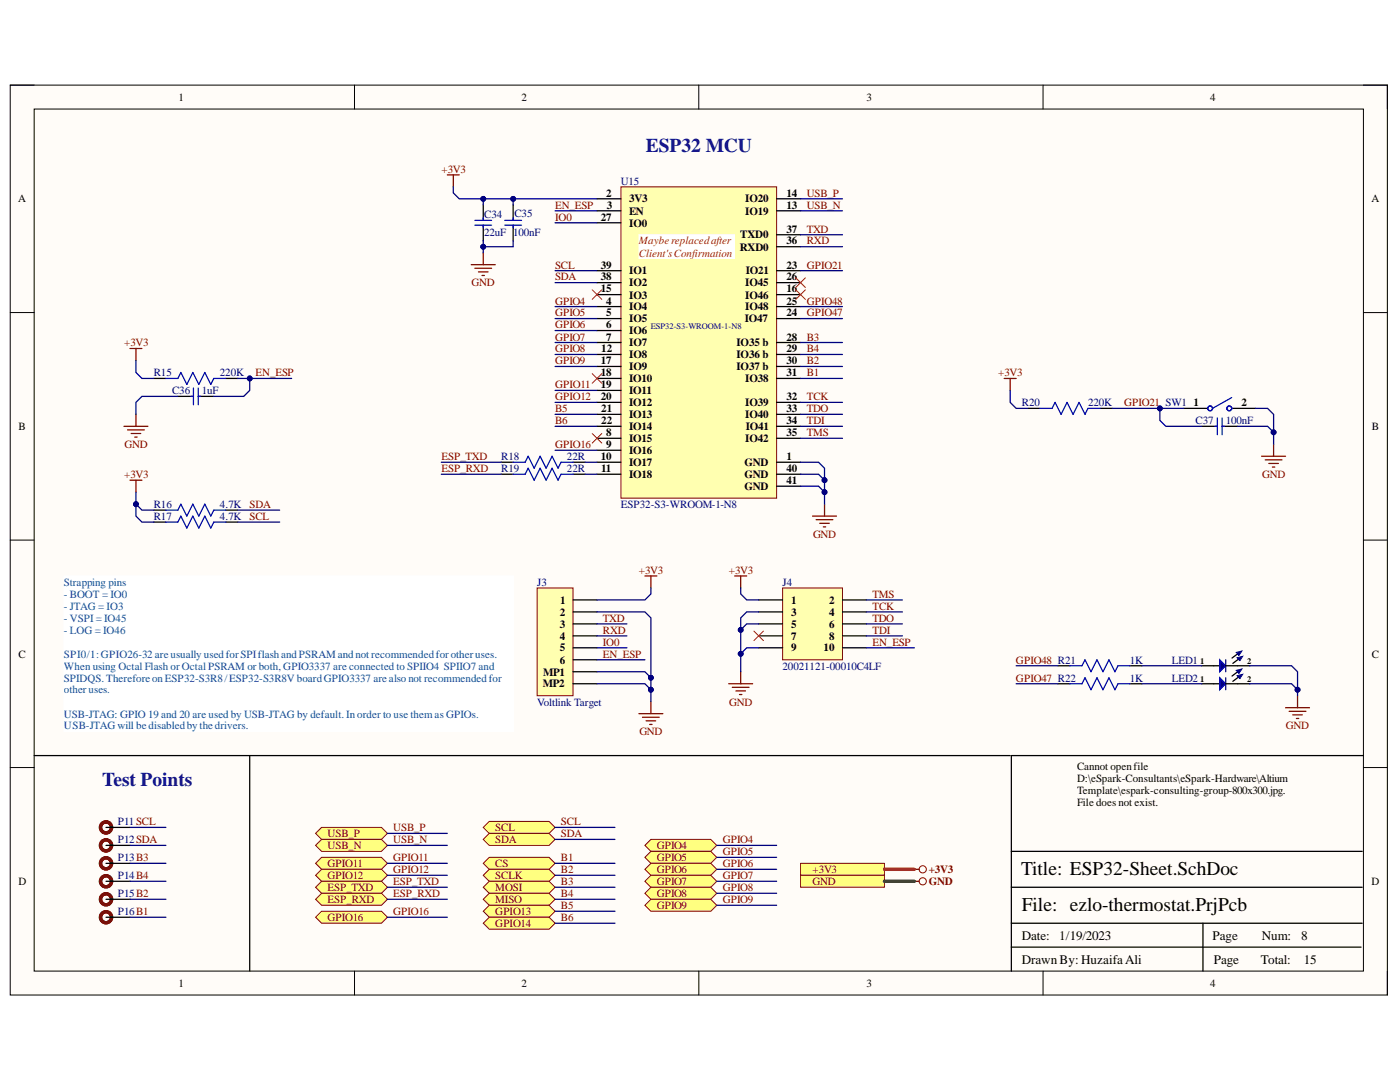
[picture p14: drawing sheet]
<svg xmlns="http://www.w3.org/2000/svg" width="279mm" height="216mm" viewBox="0 0 279 216" stroke-linecap="round" stroke-linejoin="round" font-family="sans-serif">
<defs><g id="words">
<g font-size="3.9" fill="#0b0b8e">
<text x="128.9" y="30.3">ESP32 MCU</text>
<text x="20.4" y="156.9">Test Points</text>
</g>
<g font-size="3.9">
<text x="203.8" y="174.5">Title: ESP32-Sheet.SchDoc</text>
<text x="203.9" y="181.7">File: ezlo-thermostat.PrjPcb</text>
</g>
<g font-size="2.6">
<text x="203.9" y="187.5">Date:</text>
<text x="211.4" y="187.5">1/19/2023</text>
<text x="242" y="187.5">Page</text>
<text x="251.8" y="187.5">Num:</text>
<text x="259.7" y="187.5">8</text>
<text x="203.9" y="192.3">Drawn By: HuzaifaAli</text>
<text x="242.3" y="192.3">Page</text>
<text x="251.6" y="192.3">Total:</text>
<text x="260.2" y="192.3">15</text>
</g>
<g font-size="2.2">
<text x="35.6" y="20.1">1</text>
<text x="104.1" y="20.1">2</text>
<text x="172.9" y="20.1">3</text>
<text x="241.5" y="20.1">4</text>
<text x="3.6" y="40.4">A</text>
<text x="121" y="39.2">2</text>
<text x="121.1" y="41.7">3</text>
<text x="125.6" y="40.4">3V3</text>
<text x="148.7" y="40.4">IO20</text>
<text x="156.9" y="41.7">13</text>
<text x="156.9" y="39.2">14</text>
<text x="273.7" y="40.4">A</text>
<text x="119.9" y="44">27</text>
<text x="125.6" y="42.8">EN</text>
<text x="125.6" y="45.2">IO0</text>
<text x="147.7" y="47.6">TXD0</text>
<text x="148.7" y="42.8">IO19</text>
<text x="156.9" y="46.4">37</text>
<text x="119.9" y="53.6">39</text>
<text x="147.6" y="50">RXD0</text>
<text x="156.9" y="53.6">23</text>
<text x="156.9" y="48.8">36</text>
<text x="119.9" y="58.3">15</text>
<text x="119.9" y="55.9">38</text>
<text x="125.6" y="59.6">IO3</text>
<text x="125.6" y="57.1">IO2</text>
<text x="125.6" y="54.8">IO1</text>
<text x="148.7" y="59.6">IO46</text>
<text x="148.7" y="57.1">IO45</text>
<text x="148.8" y="54.8">IO21</text>
<text x="156.9" y="58.3">16</text>
<text x="156.9" y="55.9">26</text>
<text x="121" y="60.8">4</text>
<text x="121" y="63.1">5</text>
<text x="121" y="65.5">6</text>
<text x="125.6" y="62">IO4</text>
<text x="125.6" y="64.3">IO5</text>
<text x="148.6" y="64.3">IO47</text>
<text x="148.7" y="62">IO48</text>
<text x="156.9" y="63.1">24</text>
<text x="156.9" y="60.8">25</text>
<text x="120" y="70.3">12</text>
<text x="121" y="68">7</text>
<text x="125.6" y="66.7">IO6</text>
<text x="125.6" y="69.1">IO7</text>
<text x="125.6" y="71.5">IO8</text>
<text x="147" y="69.1">IO35 b</text>
<text x="147" y="71.5">IO36 b</text>
<text x="156.9" y="68">28</text>
<text x="156.9" y="70.3">29</text>
<text x="119.9" y="72.7">17</text>
<text x="119.9" y="75.1">18</text>
<text x="119.9" y="77.5">19</text>
<text x="125.6" y="73.9">IO9</text>
<text x="125.6" y="76.2">IO10</text>
<text x="147" y="73.9">IO37 b</text>
<text x="148.7" y="76.2">IO38</text>
<text x="156.9" y="72.7">30</text>
<text x="156.9" y="75.1">31</text>
<text x="119.9" y="79.9">20</text>
<text x="120" y="82.2">21</text>
<text x="125.6" y="78.7">IO11</text>
<text x="125.6" y="81.1">IO12</text>
<text x="125.6" y="83.4">IO13</text>
<text x="148.7" y="81.1">IO39</text>
<text x="148.7" y="83.4">IO40</text>
<text x="156.9" y="79.9">32</text>
<text x="156.9" y="82.2">33</text>
<text x="238.2" y="81.1">1</text>
<text x="247.7" y="81.1">2</text>
<text x="3.7" y="85.8">B</text>
<text x="120" y="84.6">22</text>
<text x="121" y="87.1">8</text>
<text x="121" y="89.4">9</text>
<text x="125.6" y="88.2">IO15</text>
<text x="125.6" y="85.8">IO14</text>
<text x="148.7" y="88.2">IO42</text>
<text x="148.8" y="85.8">IO41</text>
<text x="156.9" y="84.6">34</text>
<text x="156.9" y="87.1">35</text>
<text x="273.8" y="85.8">B</text>
<text x="119.9" y="91.8">10</text>
<text x="120" y="94.2">11</text>
<text x="125.6" y="90.6">IO16</text>
<text x="125.6" y="93">IO17</text>
<text x="125.6" y="95.4">IO18</text>
<text x="148.6" y="93">GND</text>
<text x="148.6" y="95.4">GND</text>
<text x="156.9" y="91.8">1</text>
<text x="156.9" y="94.2">40</text>
<text x="148.6" y="97.8">GND</text>
<text x="156.9" y="96.6">41</text>
<text x="111.7" y="122.9">2</text>
<text x="111.7" y="125.3">3</text>
<text x="111.8" y="120.4">1</text>
<text x="157.9" y="120.4">1</text>
<text x="157.9" y="122.9">3</text>
<text x="157.9" y="125.3">5</text>
<text x="165.5" y="120.4">2</text>
<text x="165.5" y="122.9">4</text>
<text x="165.5" y="125.3">6</text>
<text x="3.7" y="131.3">C</text>
<text x="111.7" y="127.6">4</text>
<text x="111.7" y="130">5</text>
<text x="157.9" y="127.6">7</text>
<text x="157.9" y="130">9</text>
<text x="164.4" y="130">10</text>
<text x="165.5" y="127.6">8</text>
<text x="273.8" y="131.3">C</text>
<text x="108.3" y="137.2">MP2</text>
<text x="108.4" y="134.8">MP1</text>
<text x="111.7" y="132.4">6</text>
<text x="214.9" y="153.7">Cannot openfile</text>
<text x="214.9" y="156">D:\eSpark-Consultants\eSpark-Hardware\Altium</text>
<text x="214.9" y="158.5">Template\espark-consulting-group-800x300.jpg.</text>
<text x="214.9" y="160.8">File does not exist.</text>
<text x="3.7" y="176.7">D</text>
<text x="273.7" y="176.7">D</text>
<text x="35.6" y="196.9">1</text>
<text x="104.1" y="196.9">2</text>
<text x="172.9" y="196.9">3</text>
<text x="241.5" y="196.9">4</text>
</g>
<g font-size="2.2" fill="#800000">
<text x="88.1" y="34.5">+3V3</text>
<text x="110.8" y="41.7">EN_ESP</text>
<text x="161" y="39.2">USB_P</text>
<text x="161" y="41.7">USB_N</text>
<text x="110.8" y="44">IO0</text>
<text x="161" y="46.4">TXD</text>
<text x="110.8" y="53.6">SCL</text>
<text x="161" y="48.8">RXD</text>
<text x="161" y="53.6">GPIO21</text>
<text x="94.1" y="57.1">GND</text>
<text x="110.8" y="55.9">SDA</text>
<text x="110.8" y="60.8">GPIO4</text>
<text x="110.8" y="63.1">GPIO5</text>
<text x="110.8" y="65.5">GPIO6</text>
<text x="161" y="60.8">GPIO48</text>
<text x="161" y="63.1">GPIO47</text>
<text x="24.8" y="69.1">+3V3</text>
<text x="110.8" y="68">GPIO7</text>
<text x="110.8" y="70.3">GPIO8</text>
<text x="161" y="68">B3</text>
<text x="161" y="70.3">B4</text>
<text x="51" y="75.1">EN_ESP</text>
<text x="110.8" y="72.7">GPIO9</text>
<text x="110.8" y="77.5">GPIO11</text>
<text x="161" y="72.7">B2</text>
<text x="161" y="75.1">B1</text>
<text x="199.2" y="75.1">+3V3</text>
<text x="110.8" y="79.9">GPIO12</text>
<text x="110.8" y="82.2">B5</text>
<text x="161" y="79.9">TCK</text>
<text x="161" y="82.2">TDO</text>
<text x="224.3" y="81.1">GPIO21 SW1</text>
<text x="24.9" y="89.4">GND</text>
<text x="110.8" y="84.6">B6</text>
<text x="110.8" y="89.4">GPIO16</text>
<text x="161" y="84.6">TDI</text>
<text x="161" y="87.1">TMS</text>
<text x="24.8" y="95.4">+3V3</text>
<text x="88.1" y="91.8">ESP_TXD</text>
<text x="88.1" y="94.2">ESP_RXD</text>
<text x="251.9" y="95.4">GND</text>
<text x="49.8" y="101.3">SDA</text>
<text x="49.8" y="103.7">SCL</text>
<text x="162.3" y="107.3">GND</text>
<text x="127.5" y="114.5">+3V3</text>
<text x="145.4" y="114.5">+3V3</text>
<text x="174.1" y="119.3">TMS</text>
<text x="120.3" y="124.1">TXD</text>
<text x="174.1" y="121.6">TCK</text>
<text x="174.1" y="124.1">TDO</text>
<text x="120.3" y="126.4">RXD</text>
<text x="120.3" y="128.8">IO0</text>
<text x="120.3" y="131.3">EN_ESP</text>
<text x="174.1" y="126.4">TDI</text>
<text x="174.1" y="128.8">EN_ESP</text>
<text x="202.8" y="132.4">GPIO48 R21</text>
<text x="202.8" y="136">GPIO47 R22</text>
<text x="145.5" y="140.8">GND</text>
<text x="127.6" y="146.7">GND</text>
<text x="256.6" y="145.5">GND</text>
<text x="65.4" y="167">USB_P</text>
<text x="78.5" y="165.8">USB_P</text>
<text x="98.8" y="165.8">SCL</text>
<text x="112" y="164.7">SCL</text>
<text x="112" y="167">SDA</text>
<text x="65.4" y="169.5">USB_N</text>
<text x="65.4" y="173">GPIO11</text>
<text x="78.5" y="168.3">USB_N</text>
<text x="78.5" y="171.8">GPIO11</text>
<text x="98.8" y="168.3">SDA</text>
<text x="98.8" y="173">CS</text>
<text x="112" y="171.8">B1</text>
<text x="131.1" y="169.5">GPIO4</text>
<text x="131.1" y="171.8">GPIO5</text>
<text x="144.3" y="168.3">GPIO4</text>
<text x="144.3" y="170.7">GPIO5</text>
<text x="144.3" y="173">GPIO6</text>
<text x="65.4" y="175.4">GPIO12</text>
<text x="65.4" y="177.8">ESP_TXD</text>
<text x="78.5" y="174.2">GPIO12</text>
<text x="78.5" y="176.7">ESP_TXD</text>
<text x="78.5" y="179">ESP_RXD</text>
<text x="98.8" y="175.4">SCLK</text>
<text x="98.8" y="177.8">MOSI</text>
<text x="112" y="174.2">B2</text>
<text x="112" y="176.7">B3</text>
<text x="112" y="179">B4</text>
<text x="131.1" y="174.2">GPIO6</text>
<text x="131.1" y="176.7">GPIO7</text>
<text x="131.1" y="179">GPIO8</text>
<text x="144.3" y="175.4">GPIO7</text>
<text x="144.3" y="177.8">GPIO8</text>
<text x="162.2" y="174.2">+3V3</text>
<text x="162.2" y="176.7">GND</text>
<text x="185.3" y="174.2">+3V3</text>
<text x="185.3" y="176.7">GND</text>
<text x="65.4" y="180.2">ESP_RXD</text>
<text x="65.4" y="183.8">GPIO16</text>
<text x="78.5" y="182.6">GPIO16</text>
<text x="98.8" y="180.2">MISO</text>
<text x="98.8" y="182.6">GPIO13</text>
<text x="98.8" y="184.9">GPIO14</text>
<text x="112" y="181.4">B5</text>
<text x="112" y="183.8">B6</text>
<text x="131.1" y="181.4">GPIO9</text>
<text x="144.3" y="180.2">GPIO9</text>
</g>
<g font-size="2.2" fill="#000080">
<text x="123.9" y="36.8">U15</text>
<text x="96.6" y="43.5">C34</text>
<text x="96.6" y="47.2">22uF 100nF</text>
<text x="102.7" y="43.3">C35</text>
<text x="30.7" y="75.1">R15</text>
<text x="43.9" y="75.1">220K</text>
<text x="34.3" y="78.7">C36</text>
<text x="40.2" y="78.7">1uF</text>
<text x="203.9" y="81.1">R20</text>
<text x="217.1" y="81.1">220K</text>
<text x="238.6" y="84.6">C37</text>
<text x="244.6" y="84.6">100nF</text>
<text x="100" y="91.8">R18</text>
<text x="100" y="94.2">R19</text>
<text x="113.1" y="91.8">22R</text>
<text x="113.1" y="94.2">22R</text>
<text x="30.7" y="101.3">R16</text>
<text x="43.9" y="101.3">4.7K</text>
<text x="123.9" y="101.3">ESP32-S3-WROOM-1-N8</text>
<text x="30.7" y="103.7">R17</text>
<text x="43.9" y="103.7">4.7K</text>
<text x="107.2" y="116.9">J3</text>
<text x="156.2" y="116.9">J4</text>
<text x="156.2" y="133.6">20021121-00010C4LF</text>
<text x="225.5" y="132.4">1K</text>
<text x="225.5" y="136">1K</text>
<text x="233.9" y="132.4">LED1</text>
<text x="233.9" y="136">LED2</text>
<text x="107.2" y="140.8">Voltlink Target</text>
<text x="23.5" y="164.7">P11SCL</text>
<text x="23.5" y="168.3">P12SDA</text>
<text x="23.5" y="171.8">P13B3</text>
<text x="23.5" y="175.4">P14B4</text>
<text x="23.5" y="179">P15B2</text>
<text x="23.5" y="182.6">P16B1</text>
</g>
<g font-size="2.2" fill="#f00">
<text x="127.5" y="48.8">Maybereplacedafter</text>
<text x="127.5" y="51.2">Client'sConfirmation</text>
</g>
<g font-size="2.2" fill="#0b5394">
<text x="12.8" y="116.9">Strapping pins</text>
<text x="12.8" y="119.3">- BOOT = IO0</text>
<text x="12.8" y="121.6">- JTAG = IO3</text>
<text x="12.8" y="124.1">- VSPI= IO45</text>
<text x="12.8" y="126.4">- LOG = IO46</text>
<text x="12.8" y="131.3">SPI0/1:GPIO26-32 are usually usedforSPIflash and PSRAM and not recommendedforotheruses.</text>
<text x="12.8" y="133.6">When using Octal Flash or Octal PSRAM or both, GPIO3337 are connected to SPIIO4 SPIIO7 and</text>
<text x="12.8" y="136">SPIDQS. Therefore on ESP32-S3R8/ESP32-S3R8V boardGPIO3337 are also not recommendedfor</text>
<text x="12.8" y="138.4">otheruses.</text>
<text x="12.8" y="143.2">USB-JTAG: GPIO 19 and 20 are used by USB-JTAG by default. In order to use them as GPIOs.</text>
<text x="12.8" y="145.5">USB-JTAG will bedisabledby thedrivers.</text>
</g>
<text font-size="1.7" fill="#000080" x="129.9" y="65.6">ESP32-S3-WROOM-1-N8</text>
<g font-size="1.7">
<text x="239.5" y="132.5">1</text>
<text x="239.5" y="136.1">1</text>
<text x="248.9" y="132.5">2</text>
<text x="248.9" y="136.1">2</text>
</g>
</g></defs>
<path d="M2 17h274.9v181.5h-274.9z" fill-rule="evenodd" fill="#fffcf8"/>
<path d="M2 17h274.9v181.5h-274.9z" fill="none" stroke="#000" stroke-width=".2"/>
<path d="M6.8 21.8h265.3v172h-265.3z" fill-rule="evenodd" fill="#fffcf8"/>
<g fill="none" stroke="#000" stroke-width=".2">
<path d="M2 17h4.8M70.7 17v4.8M139.5 17v4.8M208.2 17v4.8M272.1 17h4.8v4.8M6.8 21.8h265.3v172h-265.3zM2 62.4h4.8M272.1 62.4h4.8M2 107.8h4.8M272.1 107.8h4.8M2 153.2h4.8M272.1 153.2h4.8"/>
<path d="M70.8 193.8v4.7M139.5 193.8v4.7M208.2 193.8v4.7M276.9 193.8v4.7"/>
</g>
<path d="M272.1 150.8h-70.3v43M201.8 177h70.1M201.8 169.9h70.1M201.8 189h69.8M201.8 184.2h70.1M240.1 184.2v9.6" fill="none" stroke="#000" stroke-width=".25"/>
<path d="M123.9 37.3h31.1v62.1h-31.1z" fill-rule="evenodd" fill="#ffffb0"/>
<path d="M123.9 37.3h31.1v62.1h-31.1z" fill="none" stroke="#800000" stroke-width=".2"/>
<g fill="none" stroke="#000" stroke-width=".25">
<path d="M119.1 39.7h4.8M155 39.7h4.8M96.4 40.9v3.1M96.4 44.9v3.1M119.1 42.1h4.8M119.1 58.8h4.8M119.1 54h4.8M119.1 56.4h4.8M119.1 44.5h4.8M155 42.1h4.8M155 58.8h4.8M155 54h4.8"/>
<path d="M155 56.4h4.8M155 49.2h4.8M155 46.8h4.8M119.1 61.2h4.8M119.1 63.6h4.8M119.1 66h4.8M119.1 68.3h4.8M119.1 70.7h4.8M119.1 73.1h4.8M119.1 75.5h4.8M119.1 77.9h4.8M155 61.2h4.8"/>
<path d="M155 63.6h4.8M155 68.3h4.8M155 70.7h4.8M155 73.1h4.8M155 75.5h4.8M119.1 92.2h4.8M119.1 87.5h4.8M119.1 89.8h4.8M119.1 94.6h4.8M119.1 80.3h4.8M119.1 82.7h4.8M119.1 85.1h4.8"/>
<path d="M155 92.2h4.8M155 87.5h4.8M155 94.6h4.8M155 80.3h4.8M155 82.7h4.8M155 85.1h4.8M155 97h4.8M236.2 81.5h4.8M245.8 81.5h4.8"/>
</g>
<g fill="none" stroke="#800000" stroke-width=".25">
<path d="M89.3 34.9h2.4M90.5 34.9v2.4M25.9 69.5h2.4M27.1 69.5v2.4M200.4 75.5h2.4M201.6 75.5v2.4M24.7 85.1h4.8M25.5 85.8h3.3M26.2 86.5h1.9M26.9 87.2h.5M27.1 82.7v2.4M251.8 91h4.8"/>
<path d="M252.5 91.8h3.3M253.2 92.5h1.9M253.9 93.2h.5M254.2 88.7v2.3M162.2 103h4.7M162.9 103.7h3.3M163.6 104.4h1.9M164.3 105.1h.5M164.6 100.6v2.4"/>
</g>
<g fill="none" stroke="#00f" stroke-width=".25">
<path d="M94.8 44h3.3M94.8 44.9h3.3M96.4 43.5v.5M96.4 44.9v.5M245.8 79.3l-3.8 2.2"/>
<circle cx="241.5" cy="81.5" r=".48"/>
<circle cx="245.3" cy="81.5" r=".48"/>
</g>
<path d="M118.2 57.8l1.9 1.9M120.1 57.8l-1.9 1.9M158.8 55.4l1.9 2M158.8 57.8l1.9 1.9M160.7 55.4l-1.9 2M160.7 57.8l-1.9 1.9M118.2 74.6l1.9 1.9M120.1 74.6l-1.9 1.9M118.2 86.5l1.9 1.9M120.1 86.5l-1.9 1.9" fill="none" stroke="#f00" stroke-width=".2"/>
<path d="M156.2 117.3h11.9v14.4h-11.9z" fill-rule="evenodd" fill="#ffffb0"/>
<path d="M156.2 117.3h11.9v14.4h-11.9z" fill="none" stroke="#800000" stroke-width=".2"/>
<path d="M151.4 119.7h4.8M168.1 119.7h4.8M151.4 122.1h4.8M151.4 124.5h4.8M151.4 126.9h4.8M151.4 129.3h4.8M168.1 122.1h4.8M168.1 124.5h4.8M168.1 126.9h4.8M168.1 129.3h4.8M239.8 132.8h3.6M247 132.8h2.4" fill="none" stroke="#000" stroke-width=".25"/>
<g fill="none" stroke="#800000" stroke-width=".25">
<path d="M25.9 95.8h2.4M27.1 95.8v2.4M128.7 114.9h2.4M129.9 114.9v2.4M146.6 114.9h2.4M147.8 114.9v2.4M145.4 136.4h4.8M146.1 137.1h3.4M146.9 137.9h1.9M147.6 138.6h.5M147.8 134v2.4M127.5 142.4h4.8"/>
<path d="M128.2 143.1h3.4M128.9 143.8h2M129.7 144.6h.4M129.9 140v2.4"/>
</g>
<path d="M150.5 125.9l1.9 1.9M152.4 125.9l-1.9 1.9" fill="none" stroke="#f00" stroke-width=".2"/>
<path d="M243.4 131.7l1.2 1.1-1.2 1.2z" fill="#0c0087"/>
<path d="M243.4 131.7l1.2 1.1-1.2 1.2z" fill="none" stroke="#00f" stroke-width=".25"/>
<path d="M244.6 131.7v2.3" fill="none" stroke="#11037f" stroke-width=".25"/>
<path d="M244.6 132.8h2.4M247 130.5l-1.1 .8" fill="none" stroke="#000" stroke-width=".25"/>
<path d="M246.7 130.2l1.2-.3-.6 .8z" fill-rule="evenodd" fill="#0c0087"/>
<path d="M246.7 130.2l1.2-.3-.6 .8z" fill="none" stroke="#0c0087" stroke-width=".2"/>
<path d="M247.2 131.5l-1.2 .9" fill="none" stroke="#000" stroke-width=".25"/>
<path d="M246.9 131.2l1.1-.2-.5 .8z" fill-rule="evenodd" fill="#0c0087"/>
<path d="M246.9 131.2l1.1-.2-.5 .8z" fill="none" stroke="#0c0087" stroke-width=".2"/>
<path d="M239.8 136.4h3.6M247 136.4h2.4" fill="none" stroke="#000" stroke-width=".25"/>
<path d="M243.4 135.2l1.2 1.2-1.2 1.2z" fill="#0c0087"/>
<path d="M243.4 135.2l1.2 1.2-1.2 1.2z" fill="none" stroke="#00f" stroke-width=".25"/>
<path d="M244.6 135.2v2.4" fill="none" stroke="#11037f" stroke-width=".25"/>
<path d="M244.6 136.4h2.4M247 134l-1.1 .9" fill="none" stroke="#000" stroke-width=".25"/>
<path d="M246.7 133.8l1.2-.3-.6 .8z" fill-rule="evenodd" fill="#0c0087"/>
<path d="M246.7 133.8l1.2-.3-.6 .8z" fill="none" stroke="#0c0087" stroke-width=".2"/>
<path d="M247.2 135.1l-1.2 .9" fill="none" stroke="#000" stroke-width=".25"/>
<path d="M246.9 134.8l1.1-.3-.5 .9z" fill-rule="evenodd" fill="#0c0087"/>
<path d="M246.9 134.8l1.1-.3-.5 .9z" fill="none" stroke="#0c0087" stroke-width=".2"/>
<path d="M259 138.8v2.4M256.6 141.2h4.7M257.3 141.9h3.3M258 142.6h1.9M258.7 143.4h.5" fill="none" stroke="#800000" stroke-width=".25"/>
<g fill="none" stroke="#000" stroke-width=".25">
<path d="M102.4 40.9v3.1M102.4 44.9v3.1M30.7 75.5h2.4M35.5 79.1h3.1M39.6 79.1h3.1M45.1 75.5h2.3M100 92.2h2.4M100 94.6h2.4M114.4 92.2h2.4M114.4 94.6h2.4M205.2 81.5h2.4M219.5 81.5h2.4"/>
<path d="M239.8 85.1h3.1M243.9 85.1h3.1M30.7 101.8h2.4M30.7 104.2h2.4M45.1 101.8h2.3M45.1 104.2h2.3M211.2 132.8h2.3M211.2 136.4h2.3M225.5 132.8h2.4M225.5 136.4h2.4M6.8 150.8h194.8"/>
</g>
<g fill="none" stroke="#00f" stroke-width=".25">
<path d="M100.7 44h3.4M100.7 44.9h3.4M102.4 43.5v.5M102.4 44.9v.5M33.1 75.5h2.4l.6-1.2 1.2 2.4 1.2-2.4 1.2 2.4 1.2-2.4 1.2 2.4 .6-1.2h2.4M38.1 79.1h.5M38.6 77.4v3.4M39.6 77.4v3.4M39.6 79.1h.4M102.4 92.2h2.4l.6-1.2 1.2 2.4 1.2-2.4 1.2 2.4 1.2-2.4 1.2 2.4 .6-1.2h2.4M102.4 94.6h2.4l.6-1.2 1.2 2.4 1.2-2.4 1.2 2.4 1.2-2.4 1.2 2.4 .6-1.2h2.4M207.6 81.5h2.4l.6-1.2 1.2 2.4 1.2-2.4 1.1 2.4 1.2-2.4 1.2 2.4 .6-1.2h2.4"/>
<path d="M242.5 85.1h.4M242.9 83.4v3.3M243.9 83.4v3.3M243.9 85.1h.5M33.1 101.8h2.4l.6-1.2 1.2 2.4 1.2-2.4 1.2 2.4 1.2-2.4 1.2 2.4 .6-1.2h2.4M33.1 104.2h2.4l.6-1.2 1.2 2.4 1.2-2.4 1.2 2.4 1.2-2.4 1.2 2.4 .6-1.2h2.4M213.5 132.8h2.4l.6-1.1 1.2 2.3 1.2-2.3 1.2 2.3 1.2-2.3 1.2 2.3 .6-1.2h2.4M213.5 136.4h2.4l.6-1.2 1.2 2.4 1.2-2.4 1.2 2.4 1.2-2.4 1.2 2.4 .6-1.2h2.4"/>
</g>
<path d="M159.8 172.3h16.7v2.4h-16.7z" fill-rule="evenodd" fill="#ffff80"/>
<g fill="none" stroke="#800000" stroke-width=".2">
<path d="M159.8 172.3h16.7v2.4h-16.7z"/>
<circle cx="184.2" cy="173.5" r=".72"/>
</g>
<path d="M182.5 173.5h.9" fill="none" stroke="#800000" stroke-width=".25"/>
<path d="M159.8 174.7h16.7v2.3h-16.7z" fill-rule="evenodd" fill="#ffff80"/>
<g fill="none" stroke="#800000" stroke-width=".2">
<path d="M159.8 174.7h16.7v2.3h-16.7z"/>
<circle cx="184.1" cy="175.9" r=".72"/>
</g>
<path d="M182.5 175.9h.9" fill="none" stroke="#800000" stroke-width=".25"/>
<path d="M63 166.3l1.2-1.2h11.9l1.2 1.2-1.2 1.2h-11.9z" fill-rule="evenodd" fill="#ffff80"/>
<path d="M63 166.3l1.2-1.2h11.9l1.2 1.2-1.2 1.2h-11.9z" fill="none" stroke="#800000" stroke-width=".2"/>
<path d="M63 168.7l1.2-1.2h11.9l1.2 1.2-1.2 1.2h-11.9z" fill-rule="evenodd" fill="#ffff80"/>
<path d="M63 168.7l1.2-1.2h11.9l1.2 1.2-1.2 1.2h-11.9z" fill="none" stroke="#800000" stroke-width=".2"/>
<path d="M63 172.3l1.2-1.2h11.9l1.2 1.2-1.2 1.2h-11.9z" fill-rule="evenodd" fill="#ffff80"/>
<path d="M63 172.3l1.2-1.2h11.9l1.2 1.2-1.2 1.2h-11.9z" fill="none" stroke="#800000" stroke-width=".2"/>
<path d="M63 174.7l1.2-1.2h11.9l1.2 1.2-1.2 1.2h-11.9z" fill-rule="evenodd" fill="#ffff80"/>
<path d="M63 174.7l1.2-1.2h11.9l1.2 1.2-1.2 1.2h-11.9z" fill="none" stroke="#800000" stroke-width=".2"/>
<path d="M63 177l1.2-1.1h11.9l1.2 1.1-1.2 1.2h-11.9z" fill-rule="evenodd" fill="#ffff80"/>
<path d="M63 177l1.2-1.1h11.9l1.2 1.1-1.2 1.2h-11.9z" fill="none" stroke="#800000" stroke-width=".2"/>
<path d="M63 179.4l1.2-1.2h11.9l1.2 1.2-1.2 1.2h-11.9z" fill-rule="evenodd" fill="#ffff80"/>
<path d="M63 179.4l1.2-1.2h11.9l1.2 1.2-1.2 1.2h-11.9z" fill="none" stroke="#800000" stroke-width=".2"/>
<path d="M63 183l1.2-1.2h11.9l1.2 1.2-1.2 1.2h-11.9z" fill-rule="evenodd" fill="#ffff80"/>
<path d="M63 183l1.2-1.2h11.9l1.2 1.2-1.2 1.2h-11.9z" fill="none" stroke="#800000" stroke-width=".2"/>
<path d="M96.4 165.1l1.2-1.2h12l1.2 1.2-1.2 1.2h-12z" fill-rule="evenodd" fill="#ffff80"/>
<path d="M96.4 165.1l1.2-1.2h12l1.2 1.2-1.2 1.2h-12z" fill="none" stroke="#800000" stroke-width=".2"/>
<path d="M97.6 166.3h12l1.2 1.2-1.2 1.2h-12l-1.2-1.2z" fill-rule="evenodd" fill="#ffff80"/>
<path d="M97.6 166.3h12l1.2 1.2-1.2 1.2h-12l-1.2-1.2z" fill="none" stroke="#800000" stroke-width=".2"/>
<path d="M96.4 172.3l1.2-1.2h12l1.2 1.2-1.2 1.2h-12z" fill-rule="evenodd" fill="#ffff80"/>
<path d="M96.4 172.3l1.2-1.2h12l1.2 1.2-1.2 1.2h-12z" fill="none" stroke="#800000" stroke-width=".2"/>
<path d="M96.4 174.7l1.2-1.2h12l1.2 1.2-1.2 1.2h-12z" fill-rule="evenodd" fill="#ffff80"/>
<path d="M96.4 174.7l1.2-1.2h12l1.2 1.2-1.2 1.2h-12z" fill="none" stroke="#800000" stroke-width=".2"/>
<path d="M96.4 177l1.2-1.1h12l1.2 1.1-1.2 1.2h-12z" fill-rule="evenodd" fill="#ffff80"/>
<path d="M96.4 177l1.2-1.1h12l1.2 1.1-1.2 1.2h-12z" fill="none" stroke="#800000" stroke-width=".2"/>
<path d="M96.4 179.4l1.2-1.2h12l1.2 1.2-1.2 1.2h-12z" fill-rule="evenodd" fill="#ffff80"/>
<path d="M96.4 179.4l1.2-1.2h12l1.2 1.2-1.2 1.2h-12z" fill="none" stroke="#800000" stroke-width=".2"/>
<path d="M96.4 181.8l1.2-1.2h12l1.2 1.2-1.2 1.2h-12z" fill-rule="evenodd" fill="#ffff80"/>
<path d="M96.4 181.8l1.2-1.2h12l1.2 1.2-1.2 1.2h-12z" fill="none" stroke="#800000" stroke-width=".2"/>
<path d="M96.4 184.2l1.2-1.2h12l1.2 1.2-1.2 1.2h-12z" fill-rule="evenodd" fill="#ffff80"/>
<path d="M96.4 184.2l1.2-1.2h12l1.2 1.2-1.2 1.2h-12z" fill="none" stroke="#800000" stroke-width=".2"/>
<path d="M128.7 168.7l1.2-1.2h11.9l1.2 1.2-1.2 1.2h-11.9z" fill-rule="evenodd" fill="#ffff80"/>
<path d="M128.7 168.7l1.2-1.2h11.9l1.2 1.2-1.2 1.2h-11.9z" fill="none" stroke="#800000" stroke-width=".2"/>
<path d="M128.7 171.1l1.2-1.2h11.9l1.2 1.2-1.2 1.2h-11.9z" fill-rule="evenodd" fill="#ffff80"/>
<path d="M128.7 171.1l1.2-1.2h11.9l1.2 1.2-1.2 1.2h-11.9z" fill="none" stroke="#800000" stroke-width=".2"/>
<path d="M128.7 173.5l1.2-1.2h12l1.1 1.2-1.1 1.2h-12z" fill-rule="evenodd" fill="#ffff80"/>
<path d="M128.7 173.5l1.2-1.2h12l1.1 1.2-1.1 1.2h-12z" fill="none" stroke="#800000" stroke-width=".2"/>
<path d="M128.7 175.9l1.2-1.2h12l1.1 1.2-1.1 1.1h-12z" fill-rule="evenodd" fill="#ffff80"/>
<path d="M128.7 175.9l1.2-1.2h12l1.1 1.2-1.1 1.1h-12z" fill="none" stroke="#800000" stroke-width=".2"/>
<path d="M129.9 177h12l1.1 1.2-1.1 1.2h-12l-1.2-1.2z" fill-rule="evenodd" fill="#ffff80"/>
<path d="M129.9 177h12l1.1 1.2-1.1 1.2h-12l-1.2-1.2z" fill="none" stroke="#800000" stroke-width=".2"/>
<path d="M128.7 180.6l1.2-1.2h12l1.1 1.2-1.1 1.2h-12z" fill-rule="evenodd" fill="#ffff80"/>
<path d="M128.7 180.6l1.2-1.2h12l1.1 1.2-1.1 1.2h-12z" fill="none" stroke="#800000" stroke-width=".2"/>
<path d="M49.8 150.8v43M21.2 165.1h4.7M21.2 168.7h4.7M21.2 172.3h4.7M21.2 175.9h4.7M21.2 179.4h4.7M21.2 183h4.7" fill="none" stroke="#000" stroke-width=".25"/>
<g fill="none" stroke="#5b0f00" stroke-width=".68">
<circle cx="21.2" cy="168.7" r="1.1"/>
<circle cx="21.2" cy="165.1" r="1.1"/>
<circle cx="21.2" cy="179.4" r="1.1"/>
<circle cx="21.2" cy="175.9" r="1.1"/>
<circle cx="21.2" cy="172.3" r="1.1"/>
<circle cx="21.2" cy="183" r="1.1"/>
</g>
<path d="M127.5 46.8h19.1v4.8h-19.1z" fill-rule="evenodd" fill="#fff"/>
<path d="M127.5 46.8h19.1v4.8h-19.1z" fill="none" stroke="#fff" stroke-width=".2"/>
<path d="M12.8 114.9h89.6v31.1h-89.6z" fill-rule="evenodd" fill="#fff"/>
<path d="M12.8 114.9h89.6v31.1h-89.6z" fill="none" stroke="#fff" stroke-width=".2"/>
<path d="M107.2 117.3h7.2v21.5h-7.2z" fill-rule="evenodd" fill="#ffffb0"/>
<path d="M107.2 117.3h7.2v21.5h-7.2z" fill="none" stroke="#800000" stroke-width=".2"/>
<path d="M114.4 119.7h4.7M114.4 122.1h4.7M114.4 124.5h4.7M114.4 126.9h4.7M114.4 129.3h4.7M114.4 131.7h4.7M114.4 134h4.7M114.4 136.4h4.7" fill="none" stroke="#000" stroke-width=".25"/>
<path d="M49.8 75.5v2.4l-1.2 1.2h-5.9" fill="none" stroke="#000080" stroke-width=".25"/>
<circle cx="49.8" cy="75.5" r=".48" fill="#000080"/>
<circle cx="49.8" cy="75.5" r=".48" fill="none" stroke="#000080" stroke-width=".2"/>
<path d="M110.8 42.1h8.3M110.8 44.5h8.3M27.1 71.9v2.4l1.2 1.2h2.4M35.5 79.1h-7.2l-1.2 1.2v2.4M47.4 75.5h10.8" fill="none" stroke="#000080" stroke-width=".25"/>
<circle cx="49.8" cy="75.5" r=".48" fill="#000080"/>
<circle cx="49.8" cy="75.5" r=".48" fill="none" stroke="#000080" stroke-width=".2"/>
<g fill="none" stroke="#000080" stroke-width=".25">
<path d="M159.8 39.7h8.3M110.8 54h8.3M110.8 56.4h8.3M159.8 42.1h8.3M159.8 46.8h8.3M159.8 49.2h8.3M110.8 61.2h8.3M110.8 63.6h8.3M110.8 66h8.3M110.8 68.3h8.3M110.8 70.7h8.3M110.8 73.1h8.3"/>
<path d="M110.8 77.9h8.3M88.1 92.2h11.9M88.1 94.6h11.9M110.8 80.3h8.3M110.8 82.7h8.3M110.8 85.1h8.3M110.8 89.8h8.3M116.8 92.2h2.3M116.8 94.6h2.3M159.8 92.2h3.6l1.2 1.2v7.2"/>
</g>
<circle cx="164.6" cy="95.8" r=".48" fill="#000080"/>
<circle cx="164.6" cy="95.8" r=".48" fill="none" stroke="#000080" stroke-width=".2"/>
<circle cx="164.6" cy="98.2" r=".48" fill="#000080"/>
<circle cx="164.6" cy="98.2" r=".48" fill="none" stroke="#000080" stroke-width=".2"/>
<path d="M159.8 94.6h3.6l1.2 1.2" fill="none" stroke="#000080" stroke-width=".25"/>
<circle cx="164.6" cy="95.8" r=".48" fill="#000080"/>
<circle cx="164.6" cy="95.8" r=".48" fill="none" stroke="#000080" stroke-width=".2"/>
<path d="M159.8 97h3.6l1.2 1.2" fill="none" stroke="#000080" stroke-width=".25"/>
<circle cx="164.6" cy="98.2" r=".48" fill="#000080"/>
<circle cx="164.6" cy="98.2" r=".48" fill="none" stroke="#000080" stroke-width=".2"/>
<g fill="none" stroke="#000080" stroke-width=".25">
<path d="M159.8 54h8.3M159.8 61.2h8.3M159.8 63.6h8.3M159.8 68.3h8.3M159.8 70.7h8.3M159.8 73.1h8.3M159.8 75.5h8.3M201.6 77.9v2.4l1.2 1.2h2.4M159.8 80.3h8.3M159.8 82.7h8.3M159.8 85.1h8.3M159.8 87.5h8.3"/>
<path d="M231.5 81.5v2.4l1.2 1.2h7.1"/>
</g>
<circle cx="231.5" cy="81.5" r=".48" fill="#000080"/>
<circle cx="231.5" cy="81.5" r=".48" fill="none" stroke="#000080" stroke-width=".2"/>
<path d="M250.6 81.5h2.4l1.2 1.2v6" fill="none" stroke="#000080" stroke-width=".25"/>
<circle cx="254.2" cy="86.3" r=".48" fill="#000080"/>
<circle cx="254.2" cy="86.3" r=".48" fill="none" stroke="#000080" stroke-width=".2"/>
<path d="M247 85.1h6l1.2 1.2" fill="none" stroke="#000080" stroke-width=".25"/>
<circle cx="254.2" cy="86.3" r=".48" fill="#000080"/>
<circle cx="254.2" cy="86.3" r=".48" fill="none" stroke="#000080" stroke-width=".2"/>
<path d="M147.8 117.3v1.2l1.2 1.2h2.4M172.9 119.7h7.2M151.4 122.1h-2.4l-1.2 1.2v10.7" fill="none" stroke="#000080" stroke-width=".25"/>
<circle cx="147.8" cy="125.7" r=".48" fill="#000080"/>
<circle cx="147.8" cy="125.7" r=".48" fill="none" stroke="#000080" stroke-width=".2"/>
<circle cx="147.8" cy="130.5" r=".48" fill="#000080"/>
<circle cx="147.8" cy="130.5" r=".48" fill="none" stroke="#000080" stroke-width=".2"/>
<path d="M151.4 124.5h-2.4l-1.2 1.2M172.9 122.1h7.2" fill="none" stroke="#000080" stroke-width=".25"/>
<circle cx="147.8" cy="125.7" r=".48" fill="#000080"/>
<circle cx="147.8" cy="125.7" r=".48" fill="none" stroke="#000080" stroke-width=".2"/>
<path d="M151.4 129.3h-2.4l-1.2 1.2M172.9 124.5h7.2M172.9 126.9h7.2" fill="none" stroke="#000080" stroke-width=".25"/>
<circle cx="147.8" cy="130.5" r=".48" fill="#000080"/>
<circle cx="147.8" cy="130.5" r=".48" fill="none" stroke="#000080" stroke-width=".2"/>
<path d="M129.9 117.3v1.2l-1.2 1.2h-9.6M119.1 136.4h9.6l1.2 1.2M119.1 129.3h6M119.1 124.5h6M119.1 126.9h6M119.1 131.7h9.6M172.9 129.3h9.6" fill="none" stroke="#000080" stroke-width=".25"/>
<circle cx="129.9" cy="137.6" r=".48" fill="#000080"/>
<circle cx="129.9" cy="137.6" r=".48" fill="none" stroke="#000080" stroke-width=".2"/>
<path d="M119.1 134h9.6l1.2 1.2v4.8" fill="none" stroke="#000080" stroke-width=".25"/>
<circle cx="129.9" cy="137.6" r=".48" fill="#000080"/>
<circle cx="129.9" cy="137.6" r=".48" fill="none" stroke="#000080" stroke-width=".2"/>
<circle cx="129.9" cy="135.2" r=".48" fill="#000080"/>
<circle cx="129.9" cy="135.2" r=".48" fill="none" stroke="#000080" stroke-width=".2"/>
<path d="M119.1 122.1h9.6l1.2 1.2v11.9" fill="none" stroke="#000080" stroke-width=".25"/>
<circle cx="129.9" cy="135.2" r=".48" fill="#000080"/>
<circle cx="129.9" cy="135.2" r=".48" fill="none" stroke="#000080" stroke-width=".2"/>
<path d="M27.1 98.2v4.8l1.2 1.2h2.4" fill="none" stroke="#000080" stroke-width=".25"/>
<circle cx="27.1" cy="100.6" r=".48" fill="#000080"/>
<circle cx="27.1" cy="100.6" r=".48" fill="none" stroke="#000080" stroke-width=".2"/>
<path d="M27.1 100.6l1.2 1.2h2.4" fill="none" stroke="#000080" stroke-width=".25"/>
<circle cx="27.1" cy="100.6" r=".48" fill="#000080"/>
<circle cx="27.1" cy="100.6" r=".48" fill="none" stroke="#000080" stroke-width=".2"/>
<path d="M47.4 101.8h8.4M47.4 104.2h8.4M249.4 132.8h8.4l1.2 1.2v4.8" fill="none" stroke="#000080" stroke-width=".25"/>
<circle cx="259" cy="137.6" r=".48" fill="#000080"/>
<circle cx="259" cy="137.6" r=".48" fill="none" stroke="#000080" stroke-width=".2"/>
<path d="M249.4 136.4h8.4l1.2 1.2" fill="none" stroke="#000080" stroke-width=".25"/>
<circle cx="259" cy="137.6" r=".48" fill="#000080"/>
<circle cx="259" cy="137.6" r=".48" fill="none" stroke="#000080" stroke-width=".2"/>
<g fill="none" stroke="#000080" stroke-width=".25">
<path d="M221.9 81.5h14.3M202.8 132.8h8.4M202.8 136.4h8.4M227.9 132.8h11.9M227.9 136.4h11.9M25.9 168.7h7.2M25.9 172.3h7.2M25.9 179.4h7.2M25.9 165.1h7.2M25.9 175.9h7.2M77.3 166.3h12M77.3 168.7h12"/>
<path d="M77.3 172.3h12M77.3 174.7h12M77.3 177h12M77.3 179.4h12M110.8 172.3h11.9M110.8 174.7h11.9M110.8 177h11.9M110.8 179.4h11.9M110.8 165.1h11.9M110.8 167.5h11.9M143 168.7h12M143 171.1h12"/>
<path d="M143 173.5h12M143 175.9h12M143 178.2h12M25.9 183h7.2M77.3 183h12M110.8 181.8h11.9M110.8 184.2h11.9M143 180.6h12"/>
</g>
<path d="M176.5 173.5h6" fill="none" stroke="#f00" stroke-width=".68"/>
<path d="M176.5 175.9h6" fill="none" stroke="#274e13" stroke-width=".68"/>
<circle cx="231.5" cy="81.5" r=".48" fill="#000080"/>
<circle cx="231.5" cy="81.5" r=".48" fill="none" stroke="#000080" stroke-width=".2"/>
<path d="M90.5 37.3v1.2l1.2 1.2h27.4" fill="none" stroke="#000080" stroke-width=".25"/>
<circle cx="102.4" cy="39.7" r=".48" fill="#000080"/>
<circle cx="102.4" cy="39.7" r=".48" fill="none" stroke="#000080" stroke-width=".2"/>
<circle cx="96.4" cy="39.7" r=".48" fill="#000080"/>
<circle cx="96.4" cy="39.7" r=".48" fill="none" stroke="#000080" stroke-width=".2"/>
<path d="M96.4 39.7v1.2" fill="none" stroke="#000080" stroke-width=".25"/>
<circle cx="96.4" cy="39.7" r=".48" fill="#000080"/>
<circle cx="96.4" cy="39.7" r=".48" fill="none" stroke="#000080" stroke-width=".2"/>
<path d="M102.4 39.7v1.2" fill="none" stroke="#000080" stroke-width=".25"/>
<circle cx="102.4" cy="39.7" r=".48" fill="#000080"/>
<circle cx="102.4" cy="39.7" r=".48" fill="none" stroke="#000080" stroke-width=".2"/>
<path d="M94 52.8h4.8M94.8 53.5h3.3M95.5 54.2h1.9M96.2 55h.5M96.4 50.4v2.4" fill="none" stroke="#800000" stroke-width=".25"/>
<path d="M96.4 48v2.4" fill="none" stroke="#000080" stroke-width=".25"/>
<circle cx="96.4" cy="49.2" r=".48" fill="#000080"/>
<circle cx="96.4" cy="49.2" r=".48" fill="none" stroke="#000080" stroke-width=".2"/>
<path d="M102.4 48v1.2h-6" fill="none" stroke="#000080" stroke-width=".25"/>
<circle cx="96.4" cy="49.2" r=".48" fill="#000080"/>
<circle cx="96.4" cy="49.2" r=".48" fill="none" stroke="#000080" stroke-width=".2"/>
<use href="#words"/>
</svg>
